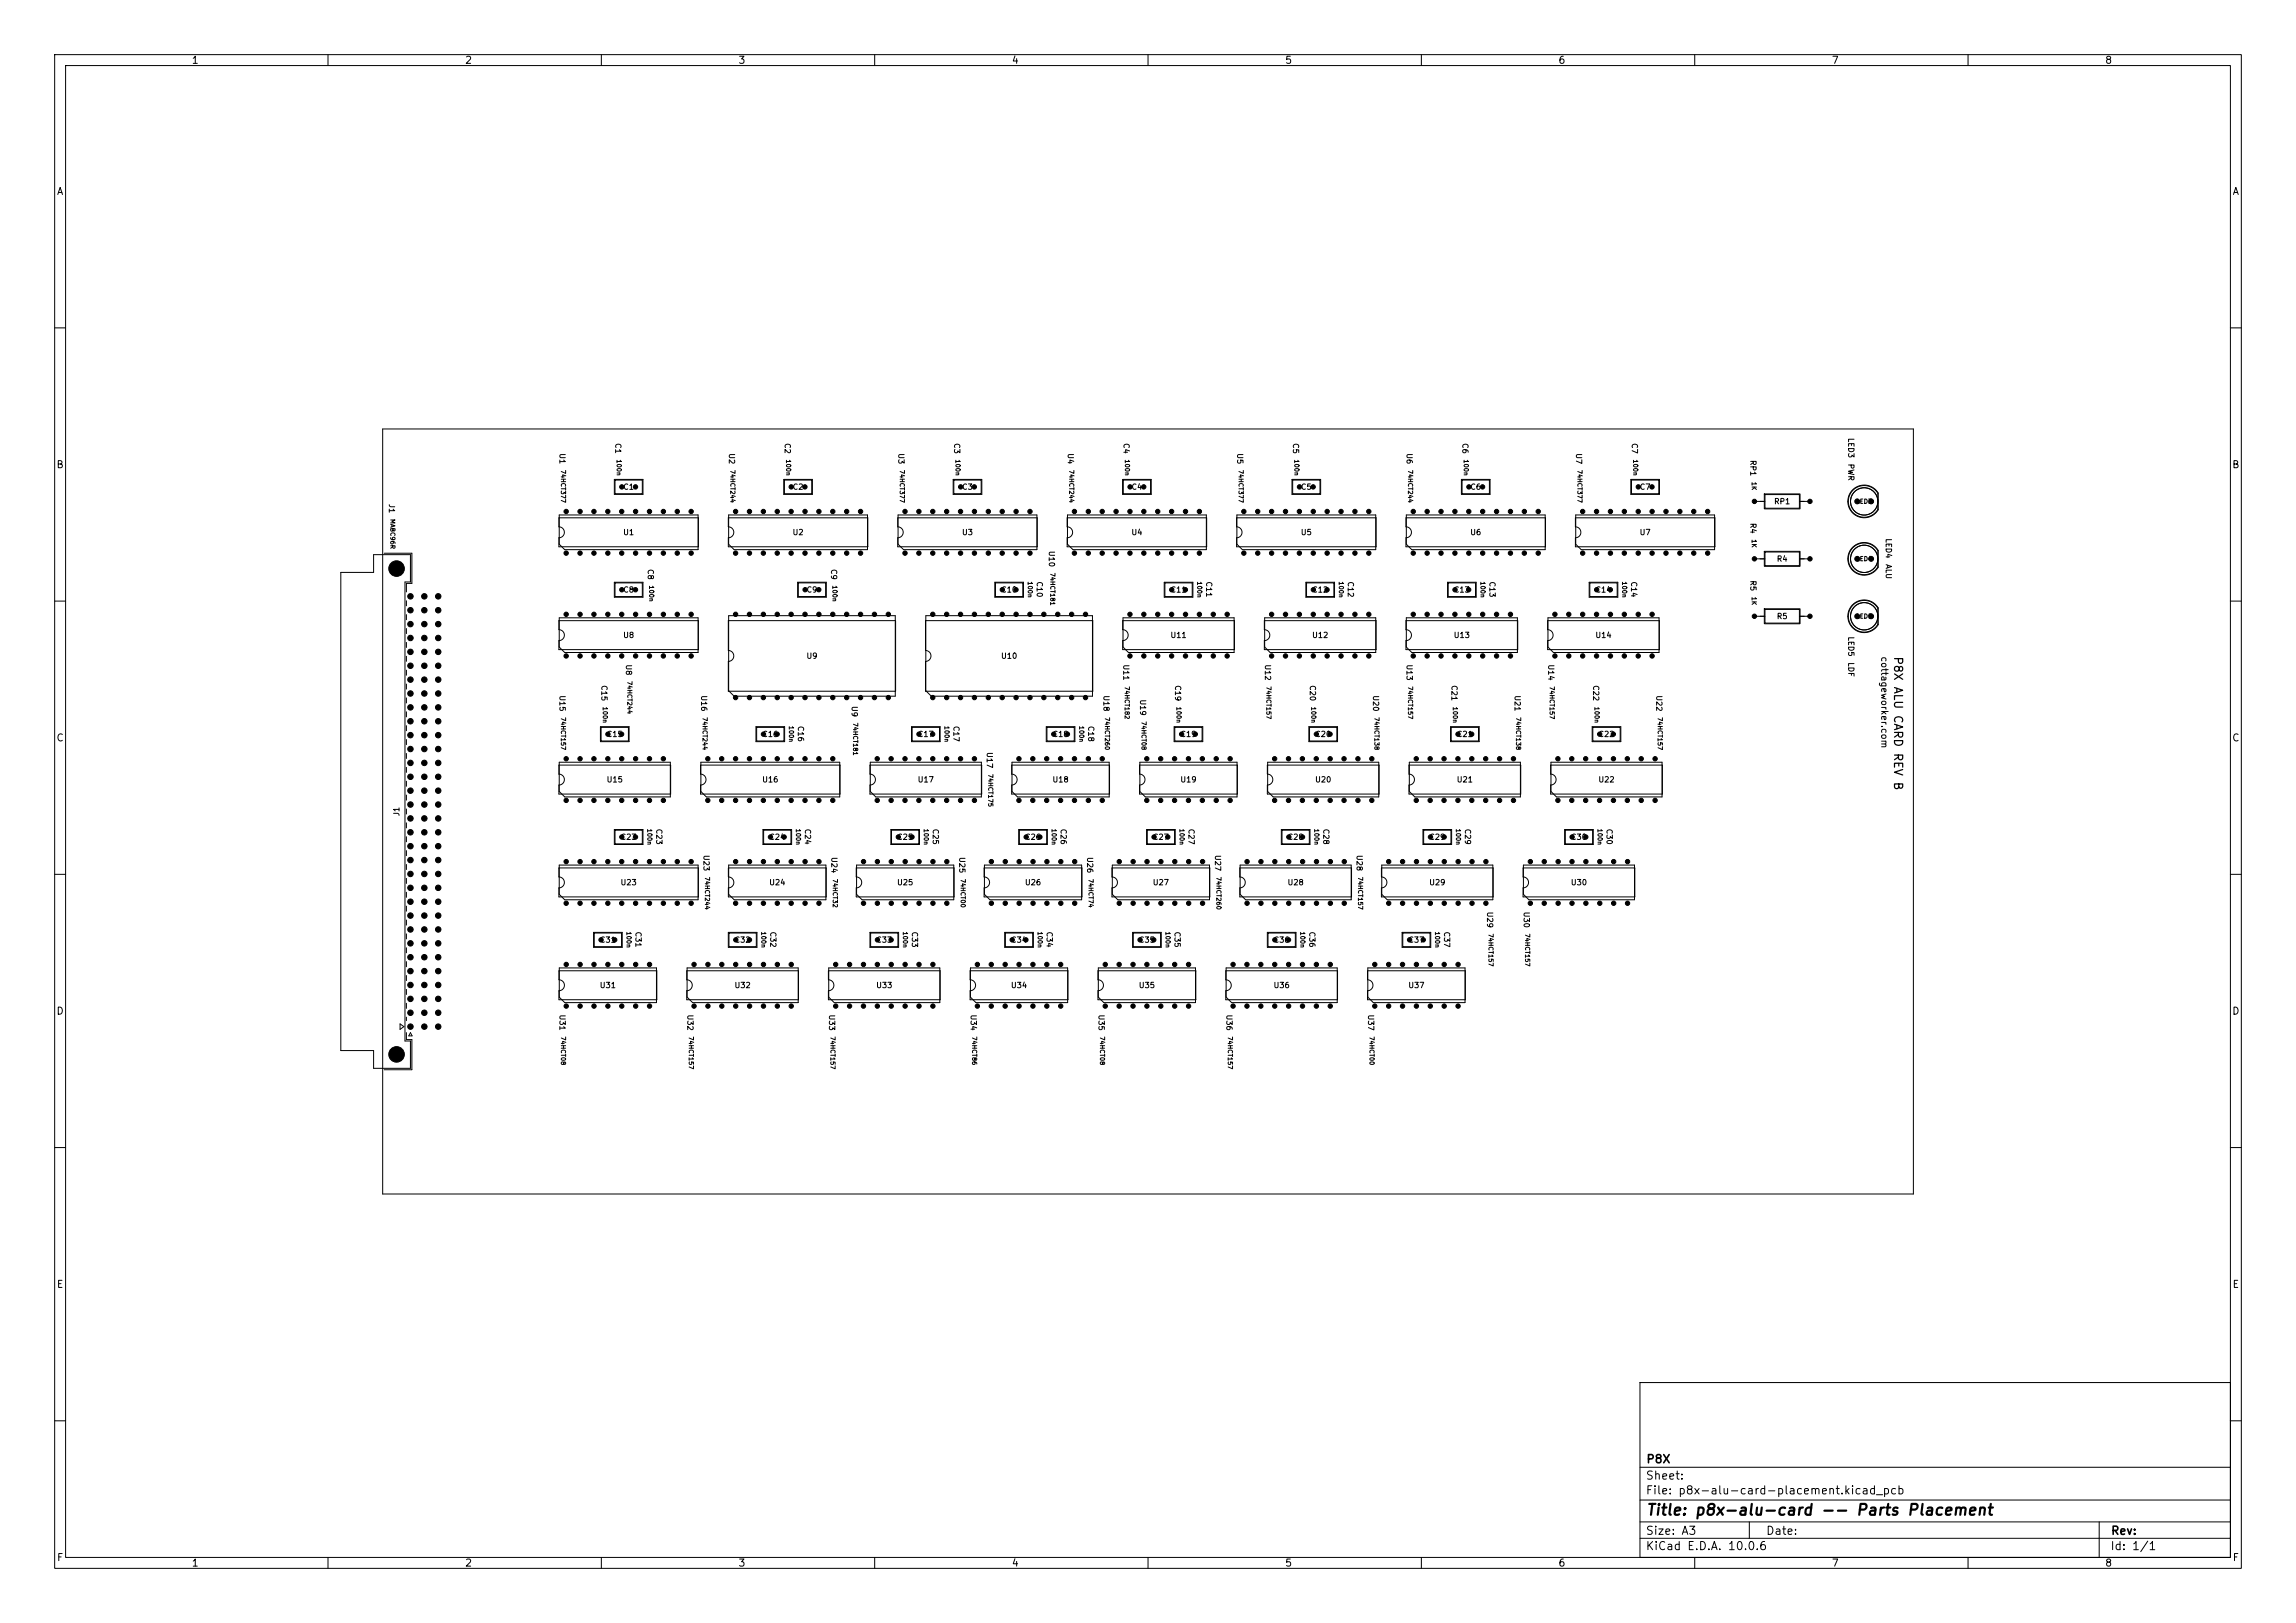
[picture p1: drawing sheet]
<svg xmlns="http://www.w3.org/2000/svg" width="420mm" height="297mm" viewBox="0 0 420 297" stroke-linecap="round" stroke-linejoin="round" font-family="sans-serif">
<defs><g id="words">
<text font-size="2" x="301" y="277.8">Title: p8x-alu-card -- Parts Placement</text>
<g font-size="1.5">
<text x="346.1" y="120" transform="rotate(90 346.1 120)">P8X ALU CARD REV B</text>
<text x="301" y="268.1">P8X</text>
<text x="300.9" y="273.8">File: p8x-alu-card-placement.kicad_pcb</text>
<text x="300.9" y="271.1">Sheet:</text>
<text x="300.9" y="281.2">Size: A3</text>
<text x="322.9" y="281.2">Date:</text>
<text x="386" y="281.2">Rev:</text>
<text x="300.9" y="284">KiCad E.D.A. 10.0.6</text>
<text x="385.9" y="284">Id: 1/1</text>
</g>
<g font-size="1.3">
<text x="35" y="12">1</text>
<text x="85" y="12">2</text>
<text x="135" y="12">3</text>
<text x="185" y="12">4</text>
<text x="235" y="12">5</text>
<text x="285" y="12">6</text>
<text x="335" y="12">7</text>
<text x="385" y="12">8</text>
<text x="10.3" y="36">A</text>
<text x="408.3" y="36">A</text>
<text x="10.2" y="86">B</text>
<text x="408.2" y="86">B</text>
<text x="10.2" y="136">C</text>
<text x="408.2" y="136">C</text>
<text x="10.2" y="186">D</text>
<text x="408.2" y="186">D</text>
<text x="10.3" y="236">E</text>
<text x="408.3" y="236">E</text>
<text x="10.3" y="286">F</text>
<text x="35" y="287">1</text>
<text x="85" y="287">2</text>
<text x="135" y="287">3</text>
<text x="185" y="287">4</text>
<text x="235" y="287">5</text>
<text x="285" y="287">6</text>
<text x="335" y="287">7</text>
<text x="385" y="287">8</text>
<text x="408.3" y="286">F</text>
</g>
<text font-size="1.2" x="343.8" y="120" transform="rotate(90 343.8 120)">cottageworker.com</text>
<g font-size="1">
<text x="102.1" y="82.8" transform="rotate(90 102.1 82.8)">U1</text>
<text x="112.3" y="81" transform="rotate(90 112.3 81)">C1</text>
<text x="133.1" y="82.8" transform="rotate(90 133.1 82.8)">U2</text>
<text x="143.3" y="81" transform="rotate(90 143.3 81)">C2</text>
<text x="164.1" y="82.8" transform="rotate(90 164.1 82.8)">U3</text>
<text x="174.3" y="81" transform="rotate(90 174.3 81)">C3</text>
<text x="195.1" y="82.8" transform="rotate(90 195.1 82.8)">U4</text>
<text x="205.3" y="81" transform="rotate(90 205.3 81)">C4</text>
<text x="226.1" y="82.8" transform="rotate(90 226.1 82.8)">U5</text>
<text x="236.3" y="81" transform="rotate(90 236.3 81)">C5</text>
<text x="257.1" y="82.8" transform="rotate(90 257.1 82.8)">U6</text>
<text x="267.3" y="81" transform="rotate(90 267.3 81)">C6</text>
<text x="288" y="82.8" transform="rotate(90 288 82.8)">U7</text>
<text x="298.2" y="81" transform="rotate(90 298.2 81)">C7</text>
<text x="337.8" y="80" transform="rotate(90 337.8 80)">LED3</text>
<text x="113.9" y="89.9">C1</text>
<text x="144.9" y="89.9">C2</text>
<text x="175.9" y="89.9">C3</text>
<text x="206.9" y="89.9">C4</text>
<text x="237.9" y="89.9">C5</text>
<text x="268.9" y="89.9">C6</text>
<text x="299.9" y="89.9">C7</text>
<text x="319.9" y="84.1" transform="rotate(90 319.9 84.1)">RP1</text>
<text x="337.8" y="84.8" transform="rotate(90 337.8 84.8)">PWR</text>
<text x="70.9" y="92.1" transform="rotate(90 70.9 92.1)">J1</text>
<text x="319.9" y="95.6" transform="rotate(90 319.9 95.6)">R4</text>
<text x="324.4" y="92.5">RP1</text>
<text x="113.9" y="98.2">U1</text>
<text x="144.9" y="98.2">U2</text>
<text x="175.9" y="98.2">U3</text>
<text x="191.6" y="100.7" transform="rotate(90 191.6 100.7)">U10</text>
<text x="206.9" y="98.2">U4</text>
<text x="237.9" y="98.2">U5</text>
<text x="268.8" y="98.2">U6</text>
<text x="299.8" y="98.2">U7</text>
<text x="344.7" y="98.4" transform="rotate(90 344.7 98.4)">LED4</text>
<text x="118.2" y="104" transform="rotate(90 118.2 104)">C8</text>
<text x="151.8" y="104" transform="rotate(90 151.8 104)">C9</text>
<text x="189.4" y="106.3" transform="rotate(90 189.4 106.3)">C10</text>
<text x="220.4" y="106.3" transform="rotate(90 220.4 106.3)">C11</text>
<text x="246.3" y="106.3" transform="rotate(90 246.3 106.3)">C12</text>
<text x="272.2" y="106.3" transform="rotate(90 272.2 106.3)">C13</text>
<text x="298.1" y="106.3" transform="rotate(90 298.1 106.3)">C14</text>
<text x="319.9" y="106.1" transform="rotate(90 319.9 106.1)">R5</text>
<text x="324.9" y="103">R4</text>
<text x="344.7" y="103.1" transform="rotate(90 344.7 103.1)">ALU</text>
<text x="113.9" y="108.7">C8</text>
<text x="147.4" y="108.7">C9</text>
<text x="183" y="108.7">C10</text>
<text x="214" y="108.7">C11</text>
<text x="239.9" y="108.7">C12</text>
<text x="265.9" y="108.7">C13</text>
<text x="291.8" y="108.7">C14</text>
<text x="324.9" y="113.5">R5</text>
<text x="113.9" y="117">U8</text>
<text x="214" y="117">U11</text>
<text x="239.9" y="117">U12</text>
<text x="265.8" y="117">U13</text>
<text x="291.7" y="117">U14</text>
<text x="337.8" y="116.4" transform="rotate(90 337.8 116.4)">LED5</text>
<text x="109.8" y="125.3" transform="rotate(90 109.8 125.3)">C15</text>
<text x="114.3" y="121.5" transform="rotate(90 114.3 121.5)">U8</text>
<text x="147.4" y="120.8">U9</text>
<text x="183" y="120.8">U10</text>
<text x="205.2" y="121.5" transform="rotate(90 205.2 121.5)">U11</text>
<text x="214.7" y="125.3" transform="rotate(90 214.7 125.3)">C19</text>
<text x="231.1" y="121.5" transform="rotate(90 231.1 121.5)">U12</text>
<text x="239.4" y="125.3" transform="rotate(90 239.4 125.3)">C20</text>
<text x="257.1" y="121.5" transform="rotate(90 257.1 121.5)">U13</text>
<text x="265.3" y="125.3" transform="rotate(90 265.3 125.3)">C21</text>
<text x="283" y="121.5" transform="rotate(90 283 121.5)">U14</text>
<text x="291.2" y="125.3" transform="rotate(90 291.2 125.3)">C22</text>
<text x="337.8" y="121.1" transform="rotate(90 337.8 121.1)">LDF</text>
<text x="102.1" y="127.1" transform="rotate(90 102.1 127.1)">U15</text>
<text x="128" y="127.1" transform="rotate(90 128 127.1)">U16</text>
<text x="155.6" y="129.1" transform="rotate(90 155.6 129.1)">U9</text>
<text x="201.6" y="127.1" transform="rotate(90 201.6 127.1)">U18</text>
<text x="208.3" y="127.9" transform="rotate(90 208.3 127.9)">U19</text>
<text x="250.9" y="127.1" transform="rotate(90 250.9 127.1)">U20</text>
<text x="276.8" y="127.1" transform="rotate(90 276.8 127.1)">U21</text>
<text x="302.7" y="127.1" transform="rotate(90 302.7 127.1)">U22</text>
<text x="110.9" y="135.1">C15</text>
<text x="139.4" y="135.1">C16</text>
<text x="145.7" y="132.7" transform="rotate(90 145.7 132.7)">C16</text>
<text x="167.8" y="135.1">C17</text>
<text x="174.2" y="132.7" transform="rotate(90 174.2 132.7)">C17</text>
<text x="180.3" y="137.5" transform="rotate(90 180.3 137.5)">U17</text>
<text x="192.5" y="135.1">C18</text>
<text x="198.8" y="132.7" transform="rotate(90 198.8 132.7)">C18</text>
<text x="215.8" y="135.1">C19</text>
<text x="240.5" y="135.1">C20</text>
<text x="266.4" y="135.1">C21</text>
<text x="292.3" y="135.1">C22</text>
<text x="110.9" y="143.4">U15</text>
<text x="139.3" y="143.4">U16</text>
<text x="167.8" y="143.4">U17</text>
<text x="192.4" y="143.4">U18</text>
<text x="215.8" y="143.4">U19</text>
<text x="240.5" y="143.4">U20</text>
<text x="266.4" y="143.4">U21</text>
<text x="292.3" y="143.4">U22</text>
<text x="73.3" y="149.5" transform="rotate(-90 73.3 149.5)">J1</text>
<text x="113.4" y="153.9">C23</text>
<text x="119.8" y="151.6" transform="rotate(90 119.8 151.6)">C23</text>
<text x="140.6" y="153.9">C24</text>
<text x="147" y="151.6" transform="rotate(90 147 151.6)">C24</text>
<text x="164" y="153.9">C25</text>
<text x="170.4" y="151.6" transform="rotate(90 170.4 151.6)">C25</text>
<text x="187.4" y="153.9">C26</text>
<text x="193.8" y="151.6" transform="rotate(90 193.8 151.6)">C26</text>
<text x="210.8" y="153.9">C27</text>
<text x="217.2" y="151.6" transform="rotate(90 217.2 151.6)">C27</text>
<text x="235.5" y="153.9">C28</text>
<text x="241.8" y="151.6" transform="rotate(90 241.8 151.6)">C28</text>
<text x="261.4" y="153.9">C29</text>
<text x="267.7" y="151.6" transform="rotate(90 267.7 151.6)">C29</text>
<text x="287.3" y="153.9">C30</text>
<text x="293.6" y="151.6" transform="rotate(90 293.6 151.6)">C30</text>
<text x="128.4" y="156.4" transform="rotate(90 128.4 156.4)">U23</text>
<text x="151.8" y="156.7" transform="rotate(90 151.8 156.7)">U24</text>
<text x="175.2" y="156.7" transform="rotate(90 175.2 156.7)">U25</text>
<text x="198.6" y="156.7" transform="rotate(90 198.6 156.7)">U26</text>
<text x="222" y="156.4" transform="rotate(90 222 156.4)">U27</text>
<text x="247.9" y="156.4" transform="rotate(90 247.9 156.4)">U28</text>
<text x="113.4" y="162.2">U23</text>
<text x="140.6" y="162.2">U24</text>
<text x="164" y="162.2">U25</text>
<text x="187.4" y="162.2">U26</text>
<text x="210.8" y="162.2">U27</text>
<text x="235.4" y="162.2">U28</text>
<text x="261.3" y="162.2">U29</text>
<text x="271.8" y="166.7" transform="rotate(90 271.8 166.7)">U29</text>
<text x="278.5" y="166.7" transform="rotate(90 278.5 166.7)">U30</text>
<text x="287.2" y="162.2">U30</text>
<text x="109.6" y="172.7">C31</text>
<text x="116" y="170.4" transform="rotate(90 116 170.4)">C31</text>
<text x="134.3" y="172.7">C32</text>
<text x="140.7" y="170.4" transform="rotate(90 140.7 170.4)">C32</text>
<text x="160.2" y="172.7">C33</text>
<text x="166.6" y="170.4" transform="rotate(90 166.6 170.4)">C33</text>
<text x="184.9" y="172.7">C34</text>
<text x="191.2" y="170.4" transform="rotate(90 191.2 170.4)">C34</text>
<text x="208.2" y="172.7">C35</text>
<text x="214.6" y="170.4" transform="rotate(90 214.6 170.4)">C35</text>
<text x="232.9" y="172.7">C36</text>
<text x="239.3" y="170.4" transform="rotate(90 239.3 170.4)">C36</text>
<text x="257.5" y="172.7">C37</text>
<text x="263.9" y="170.4" transform="rotate(90 263.9 170.4)">C37</text>
<text x="102.1" y="185.6" transform="rotate(90 102.1 185.6)">U31</text>
<text x="109.6" y="181.1">U31</text>
<text x="125.5" y="185.6" transform="rotate(90 125.5 185.6)">U32</text>
<text x="134.3" y="181.1">U32</text>
<text x="151.4" y="185.6" transform="rotate(90 151.4 185.6)">U33</text>
<text x="160.2" y="181.1">U33</text>
<text x="177.3" y="185.6" transform="rotate(90 177.3 185.6)">U34</text>
<text x="184.8" y="181.1">U34</text>
<text x="200.7" y="185.6" transform="rotate(90 200.7 185.6)">U35</text>
<text x="208.2" y="181.1">U35</text>
<text x="224.1" y="185.6" transform="rotate(90 224.1 185.6)">U36</text>
<text x="232.9" y="181.1">U36</text>
<text x="250" y="185.6" transform="rotate(90 250 185.6)">U37</text>
<text x="257.5" y="181.1">U37</text>
</g>
<g font-size=".8">
<text x="112.6" y="84" transform="rotate(90 112.6 84)">100n</text>
<text x="143.6" y="84" transform="rotate(90 143.6 84)">100n</text>
<text x="174.6" y="84" transform="rotate(90 174.6 84)">100n</text>
<text x="205.6" y="84" transform="rotate(90 205.6 84)">100n</text>
<text x="236.6" y="84" transform="rotate(90 236.6 84)">100n</text>
<text x="267.6" y="84" transform="rotate(90 267.6 84)">100n</text>
<text x="298.6" y="84" transform="rotate(90 298.6 84)">100n</text>
<text x="102.4" y="85.9" transform="rotate(90 102.4 85.9)">74HCT377</text>
<text x="133.4" y="85.9" transform="rotate(90 133.4 85.9)">74HCT244</text>
<text x="164.4" y="85.9" transform="rotate(90 164.4 85.9)">74HCT377</text>
<text x="195.4" y="85.9" transform="rotate(90 195.4 85.9)">74HCT244</text>
<text x="226.4" y="85.9" transform="rotate(90 226.4 85.9)">74HCT377</text>
<text x="257.4" y="85.9" transform="rotate(90 257.4 85.9)">74HCT244</text>
<text x="288.4" y="85.9" transform="rotate(90 288.4 85.9)">74HCT377</text>
<text x="320.3" y="88.1" transform="rotate(90 320.3 88.1)">1K</text>
<text x="71.2" y="94.9" transform="rotate(90 71.2 94.9)">MABC96R</text>
<text x="339.5" y="92.4">LED3</text>
<text x="320.3" y="98.6" transform="rotate(90 320.3 98.6)">1K</text>
<text x="118.6" y="107" transform="rotate(90 118.6 107)">100n</text>
<text x="152.1" y="107" transform="rotate(90 152.1 107)">100n</text>
<text x="187.8" y="106.3" transform="rotate(90 187.8 106.3)">100n</text>
<text x="191.9" y="104.7" transform="rotate(90 191.9 104.7)">74HCT181</text>
<text x="218.8" y="106.3" transform="rotate(90 218.8 106.3)">100n</text>
<text x="244.7" y="106.3" transform="rotate(90 244.7 106.3)">100n</text>
<text x="270.6" y="106.3" transform="rotate(90 270.6 106.3)">100n</text>
<text x="296.5" y="106.3" transform="rotate(90 296.5 106.3)">100n</text>
<text x="339.5" y="102.9">LED4</text>
<text x="320.3" y="109.1" transform="rotate(90 320.3 109.1)">1K</text>
<text x="339.5" y="113.4">LED5</text>
<text x="114.6" y="124.5" transform="rotate(90 114.6 124.5)">74HCT244</text>
<text x="205.6" y="125.5" transform="rotate(90 205.6 125.5)">74HCT182</text>
<text x="231.5" y="125.5" transform="rotate(90 231.5 125.5)">74HCT157</text>
<text x="257.4" y="125.5" transform="rotate(90 257.4 125.5)">74HCT157</text>
<text x="283.3" y="125.5" transform="rotate(90 283.3 125.5)">74HCT157</text>
<text x="102.4" y="131.1" transform="rotate(90 102.4 131.1)">74HCT157</text>
<text x="110.1" y="129.2" transform="rotate(90 110.1 129.2)">100n</text>
<text x="128.3" y="131.1" transform="rotate(90 128.3 131.1)">74HCT244</text>
<text x="201.9" y="131.1" transform="rotate(90 201.9 131.1)">74HCT260</text>
<text x="208.6" y="131.9" transform="rotate(90 208.6 131.9)">74HCT08</text>
<text x="215" y="129.2" transform="rotate(90 215 129.2)">100n</text>
<text x="239.7" y="129.2" transform="rotate(90 239.7 129.2)">100n</text>
<text x="251.2" y="131.1" transform="rotate(90 251.2 131.1)">74HCT138</text>
<text x="265.6" y="129.2" transform="rotate(90 265.6 129.2)">100n</text>
<text x="277.1" y="131.1" transform="rotate(90 277.1 131.1)">74HCT138</text>
<text x="291.5" y="129.2" transform="rotate(90 291.5 129.2)">100n</text>
<text x="303" y="131.1" transform="rotate(90 303 131.1)">74HCT157</text>
<text x="144.1" y="132.7" transform="rotate(90 144.1 132.7)">100n</text>
<text x="155.9" y="132.1" transform="rotate(90 155.9 132.1)">74HCT181</text>
<text x="172.6" y="132.7" transform="rotate(90 172.6 132.7)">100n</text>
<text x="197.2" y="132.7" transform="rotate(90 197.2 132.7)">100n</text>
<text x="180.6" y="141.5" transform="rotate(90 180.6 141.5)">74HCT175</text>
<text x="118.2" y="151.6" transform="rotate(90 118.2 151.6)">100n</text>
<text x="145.4" y="151.6" transform="rotate(90 145.4 151.6)">100n</text>
<text x="168.8" y="151.6" transform="rotate(90 168.8 151.6)">100n</text>
<text x="192.2" y="151.6" transform="rotate(90 192.2 151.6)">100n</text>
<text x="215.6" y="151.6" transform="rotate(90 215.6 151.6)">100n</text>
<text x="240.2" y="151.6" transform="rotate(90 240.2 151.6)">100n</text>
<text x="266.1" y="151.6" transform="rotate(90 266.1 151.6)">100n</text>
<text x="292.1" y="151.6" transform="rotate(90 292.1 151.6)">100n</text>
<text x="128.8" y="160.4" transform="rotate(90 128.8 160.4)">74HCT244</text>
<text x="152.2" y="160.7" transform="rotate(90 152.2 160.7)">74HCT32</text>
<text x="175.5" y="160.7" transform="rotate(90 175.5 160.7)">74HCT00</text>
<text x="198.9" y="160.7" transform="rotate(90 198.9 160.7)">74HCT74</text>
<text x="222.3" y="160.4" transform="rotate(90 222.3 160.4)">74HCT260</text>
<text x="248.2" y="160.4" transform="rotate(90 248.2 160.4)">74HCT157</text>
<text x="114.4" y="170.4" transform="rotate(90 114.4 170.4)">100n</text>
<text x="139.1" y="170.4" transform="rotate(90 139.1 170.4)">100n</text>
<text x="165" y="170.4" transform="rotate(90 165 170.4)">100n</text>
<text x="189.6" y="170.4" transform="rotate(90 189.6 170.4)">100n</text>
<text x="213" y="170.4" transform="rotate(90 213 170.4)">100n</text>
<text x="237.7" y="170.4" transform="rotate(90 237.7 170.4)">100n</text>
<text x="262.3" y="170.4" transform="rotate(90 262.3 170.4)">100n</text>
<text x="272.1" y="170.7" transform="rotate(90 272.1 170.7)">74HCT157</text>
<text x="278.8" y="170.7" transform="rotate(90 278.8 170.7)">74HCT157</text>
<text x="102.4" y="189.6" transform="rotate(90 102.4 189.6)">74HCT08</text>
<text x="125.8" y="189.6" transform="rotate(90 125.8 189.6)">74HCT157</text>
<text x="151.7" y="189.6" transform="rotate(90 151.7 189.6)">74HCT157</text>
<text x="177.6" y="189.6" transform="rotate(90 177.6 189.6)">74HCT86</text>
<text x="201" y="189.6" transform="rotate(90 201 189.6)">74HCT08</text>
<text x="224.4" y="189.6" transform="rotate(90 224.4 189.6)">74HCT157</text>
<text x="250.3" y="189.6" transform="rotate(90 250.3 189.6)">74HCT00</text>
</g>
</g></defs>
<g fill="none" stroke="#000" stroke-width=".18">
<path d="M10 10h400v277h-400zM12 12h396v273h-396zM60 10v2M110 10v2M160 10v2M210 10v2M260 10v2M310 10v2M360 10v2M10 60h2M70 78.5h280v140h-280zM408 60h2"/>
<path d="M102.2 94.8h25.6v5.3h-25.6v-1.7a1 1 0 0 0 1-1 1 1 0 0 0-1-1zM102.3 94.2h25.4v6.4h-24.4l-1-1zM112.4 87.7h5.2v2.8h-5.2zM112.5 87.8h5v2.6h-5zM133.2 94.8h25.5v5.3h-25.5v-1.7a1 1 0 0 0 1-1 1 1 0 0 0-1-1zM133.3 94.2h25.4v6.4h-24.4l-1-1zM143.4 87.7h5.2v2.8h-5.2zM143.5 87.8h5v2.6h-5zM164.2 94.8h25.5v5.3h-25.5v-1.7a1 1 0 0 0 1-1 1 1 0 0 0-1-1zM164.3 94.2h25.4v6.4h-24.4l-1-1zM174.4 87.7h5.2v2.8h-5.2zM174.5 87.8h5v2.6h-5z"/>
<path d="M195.2 94.8h25.5v5.3h-25.5v-1.7a1 1 0 0 0 1-1 1 1 0 0 0-1-1zM195.3 94.2h25.4v6.4h-24.4l-1-1zM205.3 87.7h5.3v2.8h-5.3zM205.5 87.8h5v2.6h-5zM226.2 94.8h25.5v5.3h-25.5v-1.7a1 1 0 0 0 1-1 1 1 0 0 0-1-1zM226.3 94.2h25.4v6.4h-24.4l-1-1zM236.3 87.7h5.3v2.8h-5.3zM236.5 87.8h5v2.6h-5zM257.2 94.8h25.5v5.3h-25.5v-1.7a1 1 0 0 0 1-1 1 1 0 0 0-1-1zM257.2 94.2h25.4v6.4h-24.4l-1-1zM267.3 87.7h5.3v2.8h-5.3zM267.4 87.8h5v2.6h-5z"/>
<path d="M288.2 94.8h25.5v5.3h-25.5v-1.7a1 1 0 0 0 1-1 1 1 0 0 0-1-1zM288.2 94.2h25.4v6.4h-24.4l-1-1zM298.3 87.7h5.3v2.8h-5.3zM298.4 87.8h5v2.6h-5zM320.9 91.8h1.9M322.7 90.4h6.6v2.7h-6.6zM322.8 90.5h6.4v2.5h-6.4zM329.2 91.8h1.9M338.8 89.7a2.99 2.99 0 0 1 4.8 .5v3.1a2.99 2.99 0 0 1-4.4 .8 2.99 2.99 0 0 1-.4-4.4zM338.9 89.7a2.9 2.9 0 0 1 4.6 .6v2.9a2.9 2.9 0 0 1-4.3 .9 2.9 2.9 0 0 1-.3-4.4zM10 110h2M62.3 104.7h6v-3.2h6.8v5h-1v84h1v5h-6.8v-3.2h-6z"/>
<path d="M70.3 101.2h5v5.6h-1v1.5M74.3 109.9v1M74.3 112.5v.9M74.3 115v.9M74.3 117.6v.9M102.2 113.6h25.6v5.3h-25.6v-1.7a1 1 0 0 0 1-1 1 1 0 0 0-1-1zM102.3 113.1h25.4v6.3h-24.4l-1-1zM112.4 106.6h5.2v2.7h-5.2zM112.5 106.7h5v2.5h-5zM133.2 113.6h30.6v12.9h-30.6v-5.5a1 1 0 0 0 1-1 1 1 0 0 0-1-1zM133.3 112.7h30.5v14.7h-29.5l-1-1zM145.9 106.5h5.2v2.8h-5.2z"/>
<path d="M146 106.7h5v2.5h-5zM169.3 113.6h30.6v12.9h-30.6v-5.5a1 1 0 0 0 1-1 1 1 0 0 0-1-1zM169.4 112.7h30.4v14.7h-29.4l-1-1zM182 106.5h5.2v2.8h-5.2zM182.1 106.7h5v2.5h-5zM205.4 113.6h20.4v5.3h-20.4v-1.7a1 1 0 0 0 1-1 1 1 0 0 0-1-1zM205.4 113.1h20.3v6.3h-19.3l-1-1zM213 106.6h5.2v2.7h-5.2zM213.1 106.7h5v2.5h-5zM231.3 113.6h20.4v5.3h-20.4v-1.7a1 1 0 0 0 1-1 1 1 0 0 0-1-1zM231.3 113.1h20.4v6.3h-19.4l-1-1zM238.9 106.6h5.2v2.7h-5.2z"/>
<path d="M239 106.7h5v2.5h-5zM257.2 113.6h20.4v5.3h-20.4v-1.7a1 1 0 0 0 1-1 1 1 0 0 0-1-1zM257.2 113.1h20.4v6.3h-19.4l-1-1zM264.8 106.6h5.2v2.7h-5.2zM264.9 106.7h5v2.5h-5zM283.1 113.6h20.4v5.3h-20.4v-1.7a1 1 0 0 0 1-1 1 1 0 0 0-1-1zM283.2 113.1h20.3v6.3h-19.3l-1-1zM290.7 106.6h5.2v2.7h-5.2zM290.8 106.7h5v2.5h-5zM320.9 112.8h1.9M320.9 102.3h1.9M322.7 111.4h6.6v2.7h-6.6z"/>
<path d="M322.7 100.9h6.6v2.7h-6.6zM322.8 111.5h6.4v2.5h-6.4zM322.8 101h6.4v2.5h-6.4zM329.2 112.8h1.9M329.2 102.3h1.9M338.8 100.2a2.99 2.99 0 0 1 4.8 .5v3.1a2.99 2.99 0 0 1-4.4 .8 2.99 2.99 0 0 1-.4-4.4zM338.8 110.7a2.99 2.99 0 0 1 4.8 .5v3.1a2.99 2.99 0 0 1-4.4 .8 2.99 2.99 0 0 1-.4-4.4zM338.9 100.2a2.9 2.9 0 0 1 4.6 .6v2.9a2.9 2.9 0 0 1-4.3 .9 2.9 2.9 0 0 1-.3-4.4zM338.9 110.7a2.9 2.9 0 0 1 4.6 .6v2.9a2.9 2.9 0 0 1-4.3 .9 2.9 2.9 0 0 1-.3-4.4zM408 110h2M74.3 120.1v.9M74.3 122.6v1"/>
<path d="M74.3 125.2v.9M74.3 127.7v.9M74.3 130.3v.9M74.3 132.8v.9M74.3 135.3v1M74.3 137.9v.9M102.3 139.5h20.3v6.3h-19.3l-1-1zM109.8 133h5.3v2.7h-5.3zM110 133.1h5v2.5h-5zM128.2 139.5h25.4v6.3h-24.4l-1-1zM138.3 133h5.2v2.7h-5.2zM138.4 133.1h5v2.5h-5z"/>
<path d="M159.2 139.5h20.3v6.3h-19.3l-1-1zM166.7 133h5.3v2.7h-5.3zM166.9 133.1h5v2.5h-5zM185.1 139.5h17.8v6.3h-16.8l-1-1zM191.4 133h5.2v2.7h-5.2zM191.5 133.1h5v2.5h-5zM208.5 139.5h17.8v6.3h-16.8l-1-1zM214.8 133h5.2v2.7h-5.2zM214.9 133.1h5v2.5h-5zM231.9 139.5h20.3v6.3h-19.3l-1-1zM239.4 133h5.3v2.7h-5.3zM239.5 133.1h5v2.5h-5z"/>
<path d="M257.8 139.5h20.3v6.3h-19.3l-1-1zM265.3 133h5.3v2.7h-5.3zM265.5 133.1h5v2.5h-5zM283.7 139.5h20.3v6.3h-19.3l-1-1zM291.2 133h5.3v2.7h-5.3zM291.4 133.1h5v2.5h-5zM10 160h2M74.3 140.4v.9M74.3 143v.9M74.3 145.5v.9M74.3 148v1M74.3 150.6v.9"/>
<path d="M74.3 153.1v.9M74.3 155.7v.9M74.3 158.2v.9M102.2 158.8h25.6v5.3h-25.6v-1.6a1 1 0 0 0 1-1 1 1 0 0 0-1-1zM102.2 140h20.5v5.3h-20.5v-1.6a1 1 0 0 0 1-1 1 1 0 0 0-1-1zM102.3 158.3h25.4v6.4h-24.4l-1-1zM112.4 151.8h5.2v2.7h-5.2zM112.5 151.9h5v2.5h-5zM128.1 140h25.6v5.3h-25.6v-1.6a1 1 0 0 0 1-1 1 1 0 0 0-1-1zM133.2 158.8h17.9v5.3h-17.9v-1.6a1 1 0 0 0 1-1 1 1 0 0 0-1-1zM133.3 158.3h17.8v6.4h-16.8l-1-1zM139.6 151.8h5.2v2.7h-5.2z"/>
<path d="M139.7 151.9h5v2.5h-5zM156.6 158.8h17.9v5.3h-17.9v-1.6a1 1 0 0 0 1-1 1 1 0 0 0-1-1zM156.7 158.3h17.8v6.4h-16.8l-1-1zM159.1 140h20.5v5.3h-20.5v-1.6a1 1 0 0 0 1-1 1 1 0 0 0-1-1zM163 151.8h5.2v2.7h-5.2zM163.1 151.9h5v2.5h-5zM180 158.8h17.9v5.3h-17.9v-1.6a1 1 0 0 0 1-1 1 1 0 0 0-1-1zM180.1 158.3h17.8v6.4h-16.8l-1-1zM185.1 140h17.9v5.3h-17.9v-1.6a1 1 0 0 0 1-1 1 1 0 0 0-1-1zM186.3 151.8h5.3v2.7h-5.3zM186.5 151.9h5v2.5h-5zM203.4 158.8h17.9v5.3h-17.9v-1.6a1 1 0 0 0 1-1 1 1 0 0 0-1-1z"/>
<path d="M203.5 158.3h17.7v6.4h-16.7l-1-1zM208.4 140h17.9v5.3h-17.9v-1.6a1 1 0 0 0 1-1 1 1 0 0 0-1-1zM209.7 151.8h5.3v2.7h-5.3zM209.9 151.9h5v2.5h-5zM226.8 158.8h20.4v5.3h-20.4v-1.6a1 1 0 0 0 1-1 1 1 0 0 0-1-1zM226.8 158.3h20.4v6.4h-19.4l-1-1zM231.8 140h20.5v5.3h-20.5v-1.6a1 1 0 0 0 1-1 1 1 0 0 0-1-1zM234.4 151.8h5.2v2.7h-5.2zM234.5 151.9h5v2.5h-5zM252.7 158.8h20.4v5.3h-20.4v-1.6a1 1 0 0 0 1-1 1 1 0 0 0-1-1zM252.8 158.3h20.3v6.4h-19.3l-1-1zM257.7 140h20.5v5.3h-20.5v-1.6a1 1 0 0 0 1-1 1 1 0 0 0-1-1z"/>
<path d="M260.3 151.8h5.2v2.7h-5.2zM260.4 151.9h5v2.5h-5zM278.6 158.8h20.4v5.3h-20.4v-1.6a1 1 0 0 0 1-1 1 1 0 0 0-1-1zM278.7 158.3h20.3v6.4h-19.3l-1-1zM283.6 140h20.5v5.3h-20.5v-1.6a1 1 0 0 0 1-1 1 1 0 0 0-1-1zM286.2 151.8h5.2v2.7h-5.2zM286.3 151.9h5v2.5h-5zM408 160h2M74.3 160.7v1M74.3 163.3v.9M74.3 165.8v.9M74.3 168.4v.9"/>
<path d="M74.3 170.9v.9M74.3 173.4v1M74.3 176v.9M74.3 178.5v.9M102.2 177.7h17.9v5.2h-17.9v-1.6a1 1 0 0 0 1-1 1 1 0 0 0-1-1zM102.3 177.1h17.8v6.4h-16.8l-1-1zM108.6 170.6h5.2v2.8h-5.2zM108.7 170.7h5v2.5h-5zM125.6 177.7h20.5v5.2h-20.5v-1.6a1 1 0 0 0 1-1 1 1 0 0 0-1-1zM125.7 177.1h20.3v6.4h-19.3l-1-1zM133.2 170.6h5.3v2.8h-5.3zM133.3 170.7h5v2.5h-5z"/>
<path d="M151.5 177.7h20.5v5.2h-20.5v-1.6a1 1 0 0 0 1-1 1 1 0 0 0-1-1zM151.6 177.1h20.3v6.4h-19.3l-1-1zM159.1 170.6h5.3v2.8h-5.3zM159.3 170.7h5v2.5h-5zM177.5 177.7h17.9v5.2h-17.9v-1.6a1 1 0 0 0 1-1 1 1 0 0 0-1-1zM177.5 177.1h17.8v6.4h-16.8l-1-1zM183.8 170.6h5.2v2.8h-5.2zM183.9 170.7h5v2.5h-5zM200.8 177.7h17.9v5.2h-17.9v-1.6a1 1 0 0 0 1-1 1 1 0 0 0-1-1zM200.9 177.1h17.8v6.4h-16.8l-1-1zM207.2 170.6h5.2v2.8h-5.2zM207.3 170.7h5v2.5h-5z"/>
<path d="M224.2 177.7h20.5v5.2h-20.5v-1.6a1 1 0 0 0 1-1 1 1 0 0 0-1-1zM224.3 177.1h20.3v6.4h-19.3l-1-1zM231.8 170.6h5.3v2.8h-5.3zM231.9 170.7h5v2.5h-5zM250.1 177.7h17.9v5.2h-17.9v-1.6a1 1 0 0 0 1-1 1 1 0 0 0-1-1zM250.2 177.1h17.8v6.4h-16.8l-1-1zM256.5 170.6h5.2v2.8h-5.2zM256.6 170.7h5v2.5h-5zM73.2 187.4l.7 .5-.7 .5zM74.3 189v1.2h1v5.6h-5M74.3 181.1v.9M74.3 183.6v.9"/>
<path d="M74.3 186.1v.7M75.1 189l.3 .6h-.6zM10 210h2M408 210h2M300 253h108v32h-108zM10 260h2M300 278.5h108M300 274.5h108M300 268.5h108M320 278.5v3M384 278.5v6.5M408 260h2"/>
<path d="M60 285v2M110 285v2M160 285v2M210 285v2M260 285v2M300 281.5h108M310 285v2M360 285v2"/>
<circle cx="341" cy="91.8" r="2.5"/>
<circle cx="341" cy="102.3" r="2.5"/>
<circle cx="341" cy="112.8" r="2.5"/>
</g>
<g fill="#000" stroke="#000" stroke-width=".18">
<circle cx="103.6" cy="93.6" r=".4"/>
<circle cx="106.1" cy="93.6" r=".4"/>
<circle cx="108.6" cy="93.6" r=".4"/>
<circle cx="111.2" cy="93.6" r=".4"/>
<circle cx="113.7" cy="93.6" r=".4"/>
<circle cx="113.7" cy="89.1" r=".4"/>
<circle cx="116.2" cy="89.1" r=".4"/>
<circle cx="116.3" cy="93.6" r=".4"/>
<circle cx="118.8" cy="93.6" r=".4"/>
<circle cx="121.3" cy="93.6" r=".4"/>
<circle cx="123.9" cy="93.6" r=".4"/>
<circle cx="126.4" cy="93.6" r=".4"/>
<circle cx="134.6" cy="93.6" r=".4"/>
<circle cx="137.1" cy="93.6" r=".4"/>
<circle cx="139.6" cy="93.6" r=".4"/>
<circle cx="142.2" cy="93.6" r=".4"/>
<circle cx="144.7" cy="93.6" r=".4"/>
<circle cx="144.7" cy="89.1" r=".4"/>
<circle cx="147.2" cy="89.1" r=".4"/>
<circle cx="147.3" cy="93.6" r=".4"/>
<circle cx="149.8" cy="93.6" r=".4"/>
<circle cx="152.3" cy="93.6" r=".4"/>
<circle cx="154.9" cy="93.6" r=".4"/>
<circle cx="157.4" cy="93.6" r=".4"/>
<circle cx="165.5" cy="93.6" r=".4"/>
<circle cx="168.1" cy="93.6" r=".4"/>
<circle cx="170.6" cy="93.6" r=".4"/>
<circle cx="173.2" cy="93.6" r=".4"/>
<circle cx="175.7" cy="93.6" r=".4"/>
<circle cx="175.7" cy="89.1" r=".4"/>
<circle cx="178.2" cy="89.1" r=".4"/>
<circle cx="178.2" cy="93.6" r=".4"/>
<circle cx="180.8" cy="93.6" r=".4"/>
<circle cx="183.3" cy="93.6" r=".4"/>
<circle cx="185.9" cy="93.6" r=".4"/>
<circle cx="188.4" cy="93.6" r=".4"/>
<circle cx="196.5" cy="93.6" r=".4"/>
<circle cx="199.1" cy="93.6" r=".4"/>
<circle cx="201.6" cy="93.6" r=".4"/>
<circle cx="204.2" cy="93.6" r=".4"/>
<circle cx="206.7" cy="93.6" r=".4"/>
<circle cx="206.7" cy="89.1" r=".4"/>
<circle cx="209.2" cy="89.1" r=".4"/>
<circle cx="209.2" cy="93.6" r=".4"/>
<circle cx="211.8" cy="93.6" r=".4"/>
<circle cx="214.3" cy="93.6" r=".4"/>
<circle cx="216.9" cy="93.6" r=".4"/>
<circle cx="219.4" cy="93.6" r=".4"/>
<circle cx="227.5" cy="93.6" r=".4"/>
<circle cx="230.1" cy="93.6" r=".4"/>
<circle cx="232.6" cy="93.6" r=".4"/>
<circle cx="235.1" cy="93.6" r=".4"/>
<circle cx="237.7" cy="93.6" r=".4"/>
<circle cx="237.7" cy="89.1" r=".4"/>
<circle cx="240.2" cy="89.1" r=".4"/>
<circle cx="240.2" cy="93.6" r=".4"/>
<circle cx="242.8" cy="93.6" r=".4"/>
<circle cx="245.3" cy="93.6" r=".4"/>
<circle cx="247.8" cy="93.6" r=".4"/>
<circle cx="250.4" cy="93.6" r=".4"/>
<circle cx="258.5" cy="93.6" r=".4"/>
<circle cx="261.1" cy="93.6" r=".4"/>
<circle cx="263.6" cy="93.6" r=".4"/>
<circle cx="266.1" cy="93.6" r=".4"/>
<circle cx="268.7" cy="93.6" r=".4"/>
<circle cx="268.7" cy="89.1" r=".4"/>
<circle cx="271.2" cy="89.1" r=".4"/>
<circle cx="271.2" cy="93.6" r=".4"/>
<circle cx="273.8" cy="93.6" r=".4"/>
<circle cx="276.3" cy="93.6" r=".4"/>
<circle cx="278.8" cy="93.6" r=".4"/>
<circle cx="281.4" cy="93.6" r=".4"/>
<circle cx="289.5" cy="93.6" r=".4"/>
<circle cx="292" cy="93.6" r=".4"/>
<circle cx="294.6" cy="93.6" r=".4"/>
<circle cx="297.1" cy="93.6" r=".4"/>
<circle cx="299.7" cy="93.6" r=".4"/>
<circle cx="299.7" cy="89.1" r=".4"/>
<circle cx="302.2" cy="89.1" r=".4"/>
<circle cx="302.2" cy="93.6" r=".4"/>
<circle cx="304.7" cy="93.6" r=".4"/>
<circle cx="307.3" cy="93.6" r=".4"/>
<circle cx="309.8" cy="93.6" r=".4"/>
<circle cx="312.4" cy="93.6" r=".4"/>
<circle cx="320.9" cy="91.8" r=".4"/>
<circle cx="331.1" cy="91.8" r=".4"/>
<circle cx="339.7" cy="91.8" r=".45"/>
<circle cx="342.3" cy="91.8" r=".45"/>
<circle cx="72.5" cy="104" r="1.43"/>
<circle cx="75.1" cy="119.3" r=".5"/>
<circle cx="75.1" cy="111.7" r=".5"/>
<circle cx="75.1" cy="109.1" r=".5"/>
<circle cx="75.1" cy="114.2" r=".5"/>
<circle cx="75.1" cy="116.7" r=".5"/>
<circle cx="77.6" cy="119.3" r=".5"/>
<circle cx="77.6" cy="116.7" r=".5"/>
<circle cx="77.6" cy="111.7" r=".5"/>
<circle cx="77.6" cy="109.1" r=".5"/>
<circle cx="77.6" cy="114.2" r=".5"/>
<circle cx="80.2" cy="114.2" r=".5"/>
<circle cx="80.2" cy="116.7" r=".5"/>
<circle cx="80.2" cy="111.7" r=".5"/>
<circle cx="80.2" cy="119.3" r=".5"/>
<circle cx="80.2" cy="109.1" r=".5"/>
<circle cx="103.6" cy="112.4" r=".4"/>
<circle cx="103.6" cy="101.2" r=".4"/>
<circle cx="106.1" cy="112.4" r=".4"/>
<circle cx="106.1" cy="101.2" r=".4"/>
<circle cx="108.6" cy="112.4" r=".4"/>
<circle cx="108.6" cy="101.2" r=".4"/>
<circle cx="111.2" cy="112.4" r=".4"/>
<circle cx="111.2" cy="101.2" r=".4"/>
<circle cx="113.7" cy="112.4" r=".4"/>
<circle cx="113.7" cy="101.2" r=".4"/>
<circle cx="113.7" cy="107.9" r=".4"/>
<circle cx="116.2" cy="107.9" r=".4"/>
<circle cx="116.3" cy="112.4" r=".4"/>
<circle cx="116.3" cy="101.2" r=".4"/>
<circle cx="118.8" cy="112.4" r=".4"/>
<circle cx="118.8" cy="101.2" r=".4"/>
<circle cx="121.3" cy="112.4" r=".4"/>
<circle cx="121.3" cy="101.2" r=".4"/>
<circle cx="123.9" cy="112.4" r=".4"/>
<circle cx="123.9" cy="101.2" r=".4"/>
<circle cx="126.4" cy="112.4" r=".4"/>
<circle cx="126.4" cy="101.2" r=".4"/>
<circle cx="134.6" cy="101.2" r=".4"/>
<circle cx="134.6" cy="112.4" r=".4"/>
<circle cx="137.1" cy="112.4" r=".4"/>
<circle cx="137.1" cy="101.2" r=".4"/>
<circle cx="139.6" cy="101.2" r=".4"/>
<circle cx="139.6" cy="112.4" r=".4"/>
<circle cx="142.2" cy="101.2" r=".4"/>
<circle cx="142.2" cy="112.4" r=".4"/>
<circle cx="144.7" cy="112.4" r=".4"/>
<circle cx="144.7" cy="101.2" r=".4"/>
<circle cx="147.3" cy="112.4" r=".4"/>
<circle cx="147.3" cy="101.2" r=".4"/>
<circle cx="147.3" cy="107.9" r=".4"/>
<circle cx="149.8" cy="107.9" r=".4"/>
<circle cx="149.8" cy="101.2" r=".4"/>
<circle cx="149.8" cy="112.4" r=".4"/>
<circle cx="152.3" cy="112.4" r=".4"/>
<circle cx="152.3" cy="101.2" r=".4"/>
<circle cx="154.9" cy="112.4" r=".4"/>
<circle cx="154.9" cy="101.2" r=".4"/>
<circle cx="157.4" cy="112.4" r=".4"/>
<circle cx="157.4" cy="101.2" r=".4"/>
<circle cx="160" cy="112.4" r=".4"/>
<circle cx="162.5" cy="112.4" r=".4"/>
<circle cx="165.5" cy="101.2" r=".4"/>
<circle cx="168.1" cy="101.2" r=".4"/>
<circle cx="170.6" cy="101.2" r=".4"/>
<circle cx="170.6" cy="112.4" r=".4"/>
<circle cx="173.2" cy="101.2" r=".4"/>
<circle cx="173.2" cy="112.4" r=".4"/>
<circle cx="175.7" cy="112.4" r=".4"/>
<circle cx="175.7" cy="101.2" r=".4"/>
<circle cx="178.2" cy="112.4" r=".4"/>
<circle cx="178.2" cy="101.2" r=".4"/>
<circle cx="180.8" cy="112.4" r=".4"/>
<circle cx="180.8" cy="101.2" r=".4"/>
<circle cx="183.3" cy="101.2" r=".4"/>
<circle cx="183.3" cy="112.4" r=".4"/>
<circle cx="183.3" cy="107.9" r=".4"/>
<circle cx="185.8" cy="107.9" r=".4"/>
<circle cx="185.9" cy="112.4" r=".4"/>
<circle cx="185.9" cy="101.2" r=".4"/>
<circle cx="188.4" cy="112.4" r=".4"/>
<circle cx="188.4" cy="101.2" r=".4"/>
<circle cx="190.9" cy="112.4" r=".4"/>
<circle cx="193.5" cy="112.4" r=".4"/>
<circle cx="196" cy="112.4" r=".4"/>
<circle cx="196.5" cy="101.2" r=".4"/>
<circle cx="198.6" cy="112.4" r=".4"/>
<circle cx="199.1" cy="101.2" r=".4"/>
<circle cx="201.6" cy="101.2" r=".4"/>
<circle cx="204.2" cy="101.2" r=".4"/>
<circle cx="206.7" cy="112.4" r=".4"/>
<circle cx="206.7" cy="101.2" r=".4"/>
<circle cx="209.2" cy="112.4" r=".4"/>
<circle cx="209.2" cy="101.2" r=".4"/>
<circle cx="211.8" cy="112.4" r=".4"/>
<circle cx="211.8" cy="101.2" r=".4"/>
<circle cx="214.3" cy="112.4" r=".4"/>
<circle cx="214.3" cy="101.2" r=".4"/>
<circle cx="214.3" cy="107.9" r=".4"/>
<circle cx="216.8" cy="107.9" r=".4"/>
<circle cx="216.9" cy="112.4" r=".4"/>
<circle cx="216.9" cy="101.2" r=".4"/>
<circle cx="219.4" cy="112.4" r=".4"/>
<circle cx="219.4" cy="101.2" r=".4"/>
<circle cx="221.9" cy="112.4" r=".4"/>
<circle cx="224.5" cy="112.4" r=".4"/>
<circle cx="227.5" cy="101.2" r=".4"/>
<circle cx="230.1" cy="101.2" r=".4"/>
<circle cx="232.6" cy="112.4" r=".4"/>
<circle cx="232.6" cy="101.2" r=".4"/>
<circle cx="235.1" cy="112.4" r=".4"/>
<circle cx="235.1" cy="101.2" r=".4"/>
<circle cx="237.7" cy="112.4" r=".4"/>
<circle cx="237.7" cy="101.2" r=".4"/>
<circle cx="240.2" cy="112.4" r=".4"/>
<circle cx="240.2" cy="101.2" r=".4"/>
<circle cx="240.2" cy="107.9" r=".4"/>
<circle cx="242.7" cy="107.9" r=".4"/>
<circle cx="242.8" cy="112.4" r=".4"/>
<circle cx="242.8" cy="101.2" r=".4"/>
<circle cx="245.3" cy="112.4" r=".4"/>
<circle cx="245.3" cy="101.2" r=".4"/>
<circle cx="247.8" cy="112.4" r=".4"/>
<circle cx="247.8" cy="101.2" r=".4"/>
<circle cx="250.4" cy="112.4" r=".4"/>
<circle cx="250.4" cy="101.2" r=".4"/>
<circle cx="258.5" cy="112.4" r=".4"/>
<circle cx="258.5" cy="101.2" r=".4"/>
<circle cx="261.1" cy="112.4" r=".4"/>
<circle cx="261.1" cy="101.2" r=".4"/>
<circle cx="263.6" cy="112.4" r=".4"/>
<circle cx="263.6" cy="101.2" r=".4"/>
<circle cx="266.1" cy="112.4" r=".4"/>
<circle cx="266.1" cy="101.2" r=".4"/>
<circle cx="266.2" cy="107.9" r=".4"/>
<circle cx="268.7" cy="107.9" r=".4"/>
<circle cx="268.7" cy="112.4" r=".4"/>
<circle cx="268.7" cy="101.2" r=".4"/>
<circle cx="271.2" cy="112.4" r=".4"/>
<circle cx="271.2" cy="101.2" r=".4"/>
<circle cx="273.8" cy="112.4" r=".4"/>
<circle cx="273.8" cy="101.2" r=".4"/>
<circle cx="276.3" cy="112.4" r=".4"/>
<circle cx="276.3" cy="101.2" r=".4"/>
<circle cx="278.8" cy="101.2" r=".4"/>
<circle cx="281.4" cy="101.2" r=".4"/>
<circle cx="284.4" cy="112.4" r=".4"/>
<circle cx="287" cy="112.4" r=".4"/>
<circle cx="289.5" cy="112.4" r=".4"/>
<circle cx="289.5" cy="101.2" r=".4"/>
<circle cx="292" cy="112.4" r=".4"/>
<circle cx="292" cy="101.2" r=".4"/>
<circle cx="292.1" cy="107.9" r=".4"/>
<circle cx="294.6" cy="107.9" r=".4"/>
<circle cx="294.6" cy="112.4" r=".4"/>
<circle cx="294.6" cy="101.2" r=".4"/>
<circle cx="297.1" cy="112.4" r=".4"/>
<circle cx="297.1" cy="101.2" r=".4"/>
<circle cx="299.7" cy="112.4" r=".4"/>
<circle cx="299.7" cy="101.2" r=".4"/>
<circle cx="302.2" cy="112.4" r=".4"/>
<circle cx="302.2" cy="101.2" r=".4"/>
<circle cx="304.7" cy="101.2" r=".4"/>
<circle cx="307.3" cy="101.2" r=".4"/>
<circle cx="309.8" cy="101.2" r=".4"/>
<circle cx="312.4" cy="101.2" r=".4"/>
<circle cx="320.9" cy="112.8" r=".4"/>
<circle cx="320.9" cy="102.3" r=".4"/>
<circle cx="331.1" cy="112.8" r=".4"/>
<circle cx="331.1" cy="102.3" r=".4"/>
<circle cx="339.7" cy="102.3" r=".45"/>
<circle cx="339.7" cy="112.8" r=".45"/>
<circle cx="342.3" cy="102.3" r=".45"/>
<circle cx="342.3" cy="112.8" r=".45"/>
<circle cx="75.1" cy="129.4" r=".5"/>
<circle cx="75.1" cy="124.4" r=".5"/>
<circle cx="75.1" cy="121.8" r=".5"/>
<circle cx="75.1" cy="126.9" r=".5"/>
<circle cx="75.1" cy="137.1" r=".5"/>
<circle cx="75.1" cy="132" r=".5"/>
<circle cx="75.1" cy="134.5" r=".5"/>
<circle cx="75.1" cy="139.6" r=".5"/>
<circle cx="77.6" cy="121.8" r=".5"/>
<circle cx="77.6" cy="129.4" r=".5"/>
<circle cx="77.6" cy="124.4" r=".5"/>
<circle cx="77.6" cy="126.9" r=".5"/>
<circle cx="77.6" cy="132" r=".5"/>
<circle cx="77.6" cy="134.5" r=".5"/>
<circle cx="77.6" cy="137.1" r=".5"/>
<circle cx="77.6" cy="139.6" r=".5"/>
<circle cx="80.2" cy="124.4" r=".5"/>
<circle cx="80.2" cy="129.4" r=".5"/>
<circle cx="80.2" cy="126.9" r=".5"/>
<circle cx="80.2" cy="121.8" r=".5"/>
<circle cx="80.2" cy="137.1" r=".5"/>
<circle cx="80.2" cy="132" r=".5"/>
<circle cx="80.2" cy="134.5" r=".5"/>
<circle cx="80.2" cy="139.6" r=".5"/>
<circle cx="103.6" cy="138.8" r=".4"/>
<circle cx="103.6" cy="120" r=".4"/>
<circle cx="106.1" cy="138.8" r=".4"/>
<circle cx="106.1" cy="120" r=".4"/>
<circle cx="108.6" cy="138.8" r=".4"/>
<circle cx="108.6" cy="120" r=".4"/>
<circle cx="111.2" cy="138.8" r=".4"/>
<circle cx="111.2" cy="120" r=".4"/>
<circle cx="111.2" cy="134.3" r=".4"/>
<circle cx="113.7" cy="134.3" r=".4"/>
<circle cx="113.7" cy="138.8" r=".4"/>
<circle cx="113.7" cy="120" r=".4"/>
<circle cx="116.3" cy="138.8" r=".4"/>
<circle cx="116.3" cy="120" r=".4"/>
<circle cx="118.8" cy="138.8" r=".4"/>
<circle cx="118.8" cy="120" r=".4"/>
<circle cx="121.3" cy="138.8" r=".4"/>
<circle cx="121.3" cy="120" r=".4"/>
<circle cx="123.9" cy="120" r=".4"/>
<circle cx="126.4" cy="120" r=".4"/>
<circle cx="129.5" cy="138.8" r=".4"/>
<circle cx="132" cy="138.8" r=".4"/>
<circle cx="134.6" cy="138.8" r=".4"/>
<circle cx="134.6" cy="127.7" r=".4"/>
<circle cx="137.1" cy="138.8" r=".4"/>
<circle cx="137.1" cy="127.7" r=".4"/>
<circle cx="139.6" cy="138.8" r=".4"/>
<circle cx="139.6" cy="127.7" r=".4"/>
<circle cx="139.7" cy="134.3" r=".4"/>
<circle cx="142.2" cy="134.3" r=".4"/>
<circle cx="142.2" cy="138.8" r=".4"/>
<circle cx="142.2" cy="127.7" r=".4"/>
<circle cx="144.7" cy="138.8" r=".4"/>
<circle cx="144.7" cy="127.7" r=".4"/>
<circle cx="147.3" cy="138.8" r=".4"/>
<circle cx="147.3" cy="127.7" r=".4"/>
<circle cx="149.8" cy="138.8" r=".4"/>
<circle cx="149.8" cy="127.7" r=".4"/>
<circle cx="152.3" cy="138.8" r=".4"/>
<circle cx="152.3" cy="127.7" r=".4"/>
<circle cx="154.9" cy="127.7" r=".4"/>
<circle cx="157.4" cy="127.7" r=".4"/>
<circle cx="160" cy="127.7" r=".4"/>
<circle cx="160.5" cy="138.8" r=".4"/>
<circle cx="162.5" cy="127.7" r=".4"/>
<circle cx="163" cy="138.8" r=".4"/>
<circle cx="165.5" cy="138.8" r=".4"/>
<circle cx="168.1" cy="138.8" r=".4"/>
<circle cx="168.1" cy="134.3" r=".4"/>
<circle cx="170.6" cy="134.3" r=".4"/>
<circle cx="170.6" cy="138.8" r=".4"/>
<circle cx="170.6" cy="127.7" r=".4"/>
<circle cx="173.2" cy="138.8" r=".4"/>
<circle cx="173.2" cy="127.7" r=".4"/>
<circle cx="175.7" cy="138.8" r=".4"/>
<circle cx="175.7" cy="127.7" r=".4"/>
<circle cx="178.2" cy="138.8" r=".4"/>
<circle cx="178.2" cy="127.7" r=".4"/>
<circle cx="180.8" cy="127.7" r=".4"/>
<circle cx="183.3" cy="127.7" r=".4"/>
<circle cx="185.9" cy="127.7" r=".4"/>
<circle cx="186.4" cy="138.8" r=".4"/>
<circle cx="188.4" cy="127.7" r=".4"/>
<circle cx="188.9" cy="138.8" r=".4"/>
<circle cx="190.9" cy="127.7" r=".4"/>
<circle cx="191.5" cy="138.8" r=".4"/>
<circle cx="192.8" cy="134.3" r=".4"/>
<circle cx="193.5" cy="127.7" r=".4"/>
<circle cx="194" cy="138.8" r=".4"/>
<circle cx="195.3" cy="134.3" r=".4"/>
<circle cx="196" cy="127.7" r=".4"/>
<circle cx="196.5" cy="138.8" r=".4"/>
<circle cx="198.6" cy="127.7" r=".4"/>
<circle cx="199.1" cy="138.8" r=".4"/>
<circle cx="201.6" cy="138.8" r=".4"/>
<circle cx="206.7" cy="120" r=".4"/>
<circle cx="209.2" cy="120" r=".4"/>
<circle cx="209.8" cy="138.8" r=".4"/>
<circle cx="211.8" cy="120" r=".4"/>
<circle cx="212.3" cy="138.8" r=".4"/>
<circle cx="214.3" cy="120" r=".4"/>
<circle cx="214.9" cy="138.8" r=".4"/>
<circle cx="216.1" cy="134.3" r=".4"/>
<circle cx="216.9" cy="120" r=".4"/>
<circle cx="217.4" cy="138.8" r=".4"/>
<circle cx="218.6" cy="134.3" r=".4"/>
<circle cx="219.4" cy="120" r=".4"/>
<circle cx="219.9" cy="138.8" r=".4"/>
<circle cx="221.9" cy="120" r=".4"/>
<circle cx="222.5" cy="138.8" r=".4"/>
<circle cx="224.5" cy="120" r=".4"/>
<circle cx="225" cy="138.8" r=".4"/>
<circle cx="232.6" cy="120" r=".4"/>
<circle cx="233.2" cy="138.8" r=".4"/>
<circle cx="235.1" cy="120" r=".4"/>
<circle cx="235.7" cy="138.8" r=".4"/>
<circle cx="237.7" cy="120" r=".4"/>
<circle cx="238.2" cy="138.8" r=".4"/>
<circle cx="240.2" cy="120" r=".4"/>
<circle cx="240.8" cy="138.8" r=".4"/>
<circle cx="240.8" cy="134.3" r=".4"/>
<circle cx="242.8" cy="120" r=".4"/>
<circle cx="243.3" cy="134.3" r=".4"/>
<circle cx="243.3" cy="138.8" r=".4"/>
<circle cx="245.3" cy="120" r=".4"/>
<circle cx="245.9" cy="138.8" r=".4"/>
<circle cx="247.8" cy="120" r=".4"/>
<circle cx="248.4" cy="138.8" r=".4"/>
<circle cx="250.4" cy="120" r=".4"/>
<circle cx="250.9" cy="138.8" r=".4"/>
<circle cx="258.5" cy="120" r=".4"/>
<circle cx="259.1" cy="138.8" r=".4"/>
<circle cx="261.1" cy="120" r=".4"/>
<circle cx="261.6" cy="138.8" r=".4"/>
<circle cx="263.6" cy="120" r=".4"/>
<circle cx="264.1" cy="138.8" r=".4"/>
<circle cx="266.1" cy="120" r=".4"/>
<circle cx="266.7" cy="138.8" r=".4"/>
<circle cx="266.7" cy="134.3" r=".4"/>
<circle cx="268.7" cy="120" r=".4"/>
<circle cx="269.2" cy="134.3" r=".4"/>
<circle cx="269.2" cy="138.8" r=".4"/>
<circle cx="271.2" cy="120" r=".4"/>
<circle cx="271.8" cy="138.8" r=".4"/>
<circle cx="273.8" cy="120" r=".4"/>
<circle cx="274.3" cy="138.8" r=".4"/>
<circle cx="276.3" cy="120" r=".4"/>
<circle cx="276.8" cy="138.8" r=".4"/>
<circle cx="284.4" cy="120" r=".4"/>
<circle cx="285" cy="138.8" r=".4"/>
<circle cx="287" cy="120" r=".4"/>
<circle cx="287.5" cy="138.8" r=".4"/>
<circle cx="289.5" cy="120" r=".4"/>
<circle cx="290.1" cy="138.8" r=".4"/>
<circle cx="292" cy="120" r=".4"/>
<circle cx="292.6" cy="138.8" r=".4"/>
<circle cx="292.6" cy="134.3" r=".4"/>
<circle cx="294.6" cy="120" r=".4"/>
<circle cx="295.1" cy="134.3" r=".4"/>
<circle cx="295.1" cy="138.8" r=".4"/>
<circle cx="297.1" cy="120" r=".4"/>
<circle cx="297.7" cy="138.8" r=".4"/>
<circle cx="299.7" cy="120" r=".4"/>
<circle cx="300.2" cy="138.8" r=".4"/>
<circle cx="302.2" cy="120" r=".4"/>
<circle cx="302.8" cy="138.8" r=".4"/>
<circle cx="75.1" cy="144.7" r=".5"/>
<circle cx="75.1" cy="149.8" r=".5"/>
<circle cx="75.1" cy="142.1" r=".5"/>
<circle cx="75.1" cy="154.8" r=".5"/>
<circle cx="75.1" cy="152.3" r=".5"/>
<circle cx="75.1" cy="159.9" r=".5"/>
<circle cx="75.1" cy="157.4" r=".5"/>
<circle cx="75.1" cy="147.2" r=".5"/>
<circle cx="77.6" cy="149.8" r=".5"/>
<circle cx="77.6" cy="159.9" r=".5"/>
<circle cx="77.6" cy="144.7" r=".5"/>
<circle cx="77.6" cy="142.1" r=".5"/>
<circle cx="77.6" cy="154.8" r=".5"/>
<circle cx="77.6" cy="157.4" r=".5"/>
<circle cx="77.6" cy="152.3" r=".5"/>
<circle cx="77.6" cy="147.2" r=".5"/>
<circle cx="80.2" cy="144.7" r=".5"/>
<circle cx="80.2" cy="142.1" r=".5"/>
<circle cx="80.2" cy="152.3" r=".5"/>
<circle cx="80.2" cy="154.8" r=".5"/>
<circle cx="80.2" cy="159.9" r=".5"/>
<circle cx="80.2" cy="147.2" r=".5"/>
<circle cx="80.2" cy="149.8" r=".5"/>
<circle cx="80.2" cy="157.4" r=".5"/>
<circle cx="103.6" cy="146.5" r=".4"/>
<circle cx="103.6" cy="157.7" r=".4"/>
<circle cx="106.1" cy="146.5" r=".4"/>
<circle cx="106.1" cy="157.7" r=".4"/>
<circle cx="108.6" cy="146.5" r=".4"/>
<circle cx="108.6" cy="157.7" r=".4"/>
<circle cx="111.2" cy="146.5" r=".4"/>
<circle cx="111.2" cy="157.7" r=".4"/>
<circle cx="113.7" cy="146.5" r=".4"/>
<circle cx="113.7" cy="157.7" r=".4"/>
<circle cx="113.7" cy="153.2" r=".4"/>
<circle cx="116.2" cy="153.2" r=".4"/>
<circle cx="116.3" cy="146.5" r=".4"/>
<circle cx="116.3" cy="157.7" r=".4"/>
<circle cx="118.8" cy="146.5" r=".4"/>
<circle cx="118.8" cy="157.7" r=".4"/>
<circle cx="121.3" cy="146.5" r=".4"/>
<circle cx="121.3" cy="157.7" r=".4"/>
<circle cx="123.9" cy="157.7" r=".4"/>
<circle cx="126.4" cy="157.7" r=".4"/>
<circle cx="129.5" cy="146.5" r=".4"/>
<circle cx="132" cy="146.5" r=".4"/>
<circle cx="134.6" cy="146.5" r=".4"/>
<circle cx="134.6" cy="157.7" r=".4"/>
<circle cx="137.1" cy="146.5" r=".4"/>
<circle cx="137.1" cy="157.7" r=".4"/>
<circle cx="139.6" cy="146.5" r=".4"/>
<circle cx="139.6" cy="157.7" r=".4"/>
<circle cx="140.9" cy="153.2" r=".4"/>
<circle cx="142.2" cy="146.5" r=".4"/>
<circle cx="142.2" cy="157.7" r=".4"/>
<circle cx="143.4" cy="153.2" r=".4"/>
<circle cx="144.7" cy="146.5" r=".4"/>
<circle cx="144.7" cy="157.7" r=".4"/>
<circle cx="147.3" cy="146.5" r=".4"/>
<circle cx="147.3" cy="157.7" r=".4"/>
<circle cx="149.8" cy="146.5" r=".4"/>
<circle cx="149.8" cy="157.7" r=".4"/>
<circle cx="152.3" cy="146.5" r=".4"/>
<circle cx="158" cy="157.7" r=".4"/>
<circle cx="160.5" cy="146.5" r=".4"/>
<circle cx="160.5" cy="157.7" r=".4"/>
<circle cx="163" cy="146.5" r=".4"/>
<circle cx="163" cy="157.7" r=".4"/>
<circle cx="164.3" cy="153.2" r=".4"/>
<circle cx="165.5" cy="146.5" r=".4"/>
<circle cx="165.6" cy="157.7" r=".4"/>
<circle cx="166.8" cy="153.2" r=".4"/>
<circle cx="168.1" cy="146.5" r=".4"/>
<circle cx="168.1" cy="157.7" r=".4"/>
<circle cx="170.6" cy="146.5" r=".4"/>
<circle cx="170.7" cy="157.7" r=".4"/>
<circle cx="173.2" cy="146.5" r=".4"/>
<circle cx="173.2" cy="157.7" r=".4"/>
<circle cx="175.7" cy="146.5" r=".4"/>
<circle cx="178.2" cy="146.5" r=".4"/>
<circle cx="181.3" cy="157.7" r=".4"/>
<circle cx="183.9" cy="157.7" r=".4"/>
<circle cx="186.4" cy="146.5" r=".4"/>
<circle cx="186.4" cy="157.7" r=".4"/>
<circle cx="187.7" cy="153.2" r=".4"/>
<circle cx="188.9" cy="146.5" r=".4"/>
<circle cx="189" cy="157.7" r=".4"/>
<circle cx="190.2" cy="153.2" r=".4"/>
<circle cx="191.5" cy="146.5" r=".4"/>
<circle cx="191.5" cy="157.7" r=".4"/>
<circle cx="194" cy="146.5" r=".4"/>
<circle cx="194" cy="157.7" r=".4"/>
<circle cx="196.5" cy="146.5" r=".4"/>
<circle cx="196.6" cy="157.7" r=".4"/>
<circle cx="199.1" cy="146.5" r=".4"/>
<circle cx="201.6" cy="146.5" r=".4"/>
<circle cx="204.7" cy="157.7" r=".4"/>
<circle cx="207.3" cy="157.7" r=".4"/>
<circle cx="209.8" cy="146.5" r=".4"/>
<circle cx="209.8" cy="157.7" r=".4"/>
<circle cx="211.1" cy="153.2" r=".4"/>
<circle cx="212.3" cy="146.5" r=".4"/>
<circle cx="212.4" cy="157.7" r=".4"/>
<circle cx="213.6" cy="153.2" r=".4"/>
<circle cx="214.9" cy="146.5" r=".4"/>
<circle cx="214.9" cy="157.7" r=".4"/>
<circle cx="217.4" cy="146.5" r=".4"/>
<circle cx="217.4" cy="157.7" r=".4"/>
<circle cx="219.9" cy="146.5" r=".4"/>
<circle cx="220" cy="157.7" r=".4"/>
<circle cx="222.5" cy="146.5" r=".4"/>
<circle cx="225" cy="146.5" r=".4"/>
<circle cx="228.1" cy="157.7" r=".4"/>
<circle cx="230.7" cy="157.7" r=".4"/>
<circle cx="233.2" cy="146.5" r=".4"/>
<circle cx="233.2" cy="157.7" r=".4"/>
<circle cx="235.7" cy="146.5" r=".4"/>
<circle cx="235.7" cy="157.7" r=".4"/>
<circle cx="235.8" cy="153.2" r=".4"/>
<circle cx="238.2" cy="146.5" r=".4"/>
<circle cx="238.3" cy="153.2" r=".4"/>
<circle cx="238.3" cy="157.7" r=".4"/>
<circle cx="240.8" cy="146.5" r=".4"/>
<circle cx="240.8" cy="157.7" r=".4"/>
<circle cx="243.3" cy="146.5" r=".4"/>
<circle cx="243.4" cy="157.7" r=".4"/>
<circle cx="245.9" cy="146.5" r=".4"/>
<circle cx="245.9" cy="157.7" r=".4"/>
<circle cx="248.4" cy="146.5" r=".4"/>
<circle cx="250.9" cy="146.5" r=".4"/>
<circle cx="254" cy="157.7" r=".4"/>
<circle cx="256.6" cy="157.7" r=".4"/>
<circle cx="259.1" cy="146.5" r=".4"/>
<circle cx="259.1" cy="157.7" r=".4"/>
<circle cx="261.6" cy="146.5" r=".4"/>
<circle cx="261.6" cy="157.7" r=".4"/>
<circle cx="261.7" cy="153.2" r=".4"/>
<circle cx="264.1" cy="146.5" r=".4"/>
<circle cx="264.2" cy="153.2" r=".4"/>
<circle cx="264.2" cy="157.7" r=".4"/>
<circle cx="266.7" cy="146.5" r=".4"/>
<circle cx="266.7" cy="157.7" r=".4"/>
<circle cx="269.2" cy="146.5" r=".4"/>
<circle cx="269.3" cy="157.7" r=".4"/>
<circle cx="271.8" cy="146.5" r=".4"/>
<circle cx="271.8" cy="157.7" r=".4"/>
<circle cx="274.3" cy="146.5" r=".4"/>
<circle cx="276.8" cy="146.5" r=".4"/>
<circle cx="279.9" cy="157.7" r=".4"/>
<circle cx="282.5" cy="157.7" r=".4"/>
<circle cx="285" cy="146.5" r=".4"/>
<circle cx="285" cy="157.7" r=".4"/>
<circle cx="287.5" cy="146.5" r=".4"/>
<circle cx="287.6" cy="157.7" r=".4"/>
<circle cx="287.6" cy="153.2" r=".4"/>
<circle cx="290.1" cy="146.5" r=".4"/>
<circle cx="290.1" cy="153.2" r=".4"/>
<circle cx="290.1" cy="157.7" r=".4"/>
<circle cx="292.6" cy="146.5" r=".4"/>
<circle cx="292.6" cy="157.7" r=".4"/>
<circle cx="295.1" cy="146.5" r=".4"/>
<circle cx="295.2" cy="157.7" r=".4"/>
<circle cx="297.7" cy="146.5" r=".4"/>
<circle cx="297.7" cy="157.7" r=".4"/>
<circle cx="300.2" cy="146.5" r=".4"/>
<circle cx="302.8" cy="146.5" r=".4"/>
<circle cx="75.1" cy="175.2" r=".5"/>
<circle cx="75.1" cy="167.5" r=".5"/>
<circle cx="75.1" cy="162.5" r=".5"/>
<circle cx="75.1" cy="165" r=".5"/>
<circle cx="75.1" cy="172.6" r=".5"/>
<circle cx="75.1" cy="177.7" r=".5"/>
<circle cx="75.1" cy="170.1" r=".5"/>
<circle cx="77.6" cy="175.2" r=".5"/>
<circle cx="77.6" cy="177.7" r=".5"/>
<circle cx="77.6" cy="162.5" r=".5"/>
<circle cx="77.6" cy="170.1" r=".5"/>
<circle cx="77.6" cy="172.6" r=".5"/>
<circle cx="77.6" cy="165" r=".5"/>
<circle cx="77.6" cy="167.5" r=".5"/>
<circle cx="80.2" cy="167.5" r=".5"/>
<circle cx="80.2" cy="172.6" r=".5"/>
<circle cx="80.2" cy="177.7" r=".5"/>
<circle cx="80.2" cy="165" r=".5"/>
<circle cx="80.2" cy="175.2" r=".5"/>
<circle cx="80.2" cy="170.1" r=".5"/>
<circle cx="80.2" cy="162.5" r=".5"/>
<circle cx="103.6" cy="165.3" r=".4"/>
<circle cx="103.6" cy="176.5" r=".4"/>
<circle cx="106.1" cy="165.3" r=".4"/>
<circle cx="106.1" cy="176.5" r=".4"/>
<circle cx="108.6" cy="165.3" r=".4"/>
<circle cx="108.7" cy="176.5" r=".4"/>
<circle cx="109.9" cy="172" r=".4"/>
<circle cx="111.2" cy="165.3" r=".4"/>
<circle cx="111.2" cy="176.5" r=".4"/>
<circle cx="112.4" cy="172" r=".4"/>
<circle cx="113.7" cy="165.3" r=".4"/>
<circle cx="113.7" cy="176.5" r=".4"/>
<circle cx="116.3" cy="165.3" r=".4"/>
<circle cx="116.3" cy="176.5" r=".4"/>
<circle cx="118.8" cy="165.3" r=".4"/>
<circle cx="118.8" cy="176.5" r=".4"/>
<circle cx="121.3" cy="165.3" r=".4"/>
<circle cx="123.9" cy="165.3" r=".4"/>
<circle cx="126.4" cy="165.3" r=".4"/>
<circle cx="127" cy="176.5" r=".4"/>
<circle cx="129.5" cy="176.5" r=".4"/>
<circle cx="132" cy="176.5" r=".4"/>
<circle cx="134.6" cy="165.3" r=".4"/>
<circle cx="134.6" cy="176.5" r=".4"/>
<circle cx="134.6" cy="172" r=".4"/>
<circle cx="137.1" cy="172" r=".4"/>
<circle cx="137.1" cy="165.3" r=".4"/>
<circle cx="137.1" cy="176.5" r=".4"/>
<circle cx="139.6" cy="165.3" r=".4"/>
<circle cx="139.7" cy="176.5" r=".4"/>
<circle cx="142.2" cy="165.3" r=".4"/>
<circle cx="142.2" cy="176.5" r=".4"/>
<circle cx="144.7" cy="165.3" r=".4"/>
<circle cx="144.7" cy="176.5" r=".4"/>
<circle cx="147.3" cy="165.3" r=".4"/>
<circle cx="149.8" cy="165.3" r=".4"/>
<circle cx="152.9" cy="176.5" r=".4"/>
<circle cx="155.4" cy="176.5" r=".4"/>
<circle cx="157.9" cy="176.5" r=".4"/>
<circle cx="158" cy="165.3" r=".4"/>
<circle cx="160.5" cy="176.5" r=".4"/>
<circle cx="160.5" cy="165.3" r=".4"/>
<circle cx="160.5" cy="172" r=".4"/>
<circle cx="163" cy="172" r=".4"/>
<circle cx="163" cy="176.5" r=".4"/>
<circle cx="163" cy="165.3" r=".4"/>
<circle cx="165.6" cy="176.5" r=".4"/>
<circle cx="165.6" cy="165.3" r=".4"/>
<circle cx="168.1" cy="176.5" r=".4"/>
<circle cx="168.1" cy="165.3" r=".4"/>
<circle cx="170.6" cy="176.5" r=".4"/>
<circle cx="170.7" cy="165.3" r=".4"/>
<circle cx="173.2" cy="165.3" r=".4"/>
<circle cx="178.8" cy="176.5" r=".4"/>
<circle cx="181.3" cy="176.5" r=".4"/>
<circle cx="181.3" cy="165.3" r=".4"/>
<circle cx="183.9" cy="176.5" r=".4"/>
<circle cx="183.9" cy="165.3" r=".4"/>
<circle cx="185.2" cy="172" r=".4"/>
<circle cx="186.4" cy="176.5" r=".4"/>
<circle cx="186.4" cy="165.3" r=".4"/>
<circle cx="187.7" cy="172" r=".4"/>
<circle cx="188.9" cy="176.5" r=".4"/>
<circle cx="189" cy="165.3" r=".4"/>
<circle cx="191.5" cy="176.5" r=".4"/>
<circle cx="191.5" cy="165.3" r=".4"/>
<circle cx="194" cy="176.5" r=".4"/>
<circle cx="194" cy="165.3" r=".4"/>
<circle cx="196.6" cy="165.3" r=".4"/>
<circle cx="202.2" cy="176.5" r=".4"/>
<circle cx="204.7" cy="176.5" r=".4"/>
<circle cx="204.7" cy="165.3" r=".4"/>
<circle cx="207.3" cy="176.5" r=".4"/>
<circle cx="207.3" cy="165.3" r=".4"/>
<circle cx="208.5" cy="172" r=".4"/>
<circle cx="209.8" cy="176.5" r=".4"/>
<circle cx="209.8" cy="165.3" r=".4"/>
<circle cx="211" cy="172" r=".4"/>
<circle cx="212.3" cy="176.5" r=".4"/>
<circle cx="212.4" cy="165.3" r=".4"/>
<circle cx="214.9" cy="176.5" r=".4"/>
<circle cx="214.9" cy="165.3" r=".4"/>
<circle cx="217.4" cy="176.5" r=".4"/>
<circle cx="217.4" cy="165.3" r=".4"/>
<circle cx="220" cy="165.3" r=".4"/>
<circle cx="225.6" cy="176.5" r=".4"/>
<circle cx="228.1" cy="176.5" r=".4"/>
<circle cx="228.1" cy="165.3" r=".4"/>
<circle cx="230.6" cy="176.5" r=".4"/>
<circle cx="230.7" cy="165.3" r=".4"/>
<circle cx="233.2" cy="176.5" r=".4"/>
<circle cx="233.2" cy="165.3" r=".4"/>
<circle cx="233.2" cy="172" r=".4"/>
<circle cx="235.7" cy="172" r=".4"/>
<circle cx="235.7" cy="176.5" r=".4"/>
<circle cx="235.7" cy="165.3" r=".4"/>
<circle cx="238.3" cy="176.5" r=".4"/>
<circle cx="238.3" cy="165.3" r=".4"/>
<circle cx="240.8" cy="176.5" r=".4"/>
<circle cx="240.8" cy="165.3" r=".4"/>
<circle cx="243.3" cy="176.5" r=".4"/>
<circle cx="243.4" cy="165.3" r=".4"/>
<circle cx="245.9" cy="165.3" r=".4"/>
<circle cx="251.5" cy="176.5" r=".4"/>
<circle cx="254" cy="176.5" r=".4"/>
<circle cx="254" cy="165.3" r=".4"/>
<circle cx="256.6" cy="176.5" r=".4"/>
<circle cx="256.6" cy="165.3" r=".4"/>
<circle cx="257.8" cy="172" r=".4"/>
<circle cx="259.1" cy="176.5" r=".4"/>
<circle cx="259.1" cy="165.3" r=".4"/>
<circle cx="260.3" cy="172" r=".4"/>
<circle cx="261.6" cy="176.5" r=".4"/>
<circle cx="261.6" cy="165.3" r=".4"/>
<circle cx="264.2" cy="176.5" r=".4"/>
<circle cx="264.2" cy="165.3" r=".4"/>
<circle cx="266.7" cy="176.5" r=".4"/>
<circle cx="266.7" cy="165.3" r=".4"/>
<circle cx="269.3" cy="165.3" r=".4"/>
<circle cx="271.8" cy="165.3" r=".4"/>
<circle cx="279.9" cy="165.3" r=".4"/>
<circle cx="282.5" cy="165.3" r=".4"/>
<circle cx="285" cy="165.3" r=".4"/>
<circle cx="287.6" cy="165.3" r=".4"/>
<circle cx="290.1" cy="165.3" r=".4"/>
<circle cx="292.6" cy="165.3" r=".4"/>
<circle cx="295.2" cy="165.3" r=".4"/>
<circle cx="297.7" cy="165.3" r=".4"/>
<circle cx="72.5" cy="192.9" r="1.43"/>
<circle cx="75.1" cy="180.2" r=".5"/>
<circle cx="75.1" cy="187.9" r=".5"/>
<circle cx="75.1" cy="182.8" r=".5"/>
<circle cx="75.1" cy="185.3" r=".5"/>
<circle cx="77.6" cy="187.9" r=".5"/>
<circle cx="77.6" cy="185.3" r=".5"/>
<circle cx="77.6" cy="182.8" r=".5"/>
<circle cx="77.6" cy="180.2" r=".5"/>
<circle cx="80.2" cy="180.2" r=".5"/>
<circle cx="80.2" cy="187.9" r=".5"/>
<circle cx="80.2" cy="185.3" r=".5"/>
<circle cx="80.2" cy="182.8" r=".5"/>
<circle cx="103.6" cy="184.1" r=".4"/>
<circle cx="106.1" cy="184.1" r=".4"/>
<circle cx="108.7" cy="184.1" r=".4"/>
<circle cx="111.2" cy="184.1" r=".4"/>
<circle cx="113.7" cy="184.1" r=".4"/>
<circle cx="116.3" cy="184.1" r=".4"/>
<circle cx="118.8" cy="184.1" r=".4"/>
<circle cx="127" cy="184.1" r=".4"/>
<circle cx="129.5" cy="184.1" r=".4"/>
<circle cx="132" cy="184.1" r=".4"/>
<circle cx="134.6" cy="184.1" r=".4"/>
<circle cx="137.1" cy="184.1" r=".4"/>
<circle cx="139.7" cy="184.1" r=".4"/>
<circle cx="142.2" cy="184.1" r=".4"/>
<circle cx="144.7" cy="184.1" r=".4"/>
<circle cx="152.9" cy="184.1" r=".4"/>
<circle cx="155.4" cy="184.1" r=".4"/>
<circle cx="157.9" cy="184.1" r=".4"/>
<circle cx="160.5" cy="184.1" r=".4"/>
<circle cx="163" cy="184.1" r=".4"/>
<circle cx="165.6" cy="184.1" r=".4"/>
<circle cx="168.1" cy="184.1" r=".4"/>
<circle cx="170.6" cy="184.1" r=".4"/>
<circle cx="178.8" cy="184.1" r=".4"/>
<circle cx="181.3" cy="184.1" r=".4"/>
<circle cx="183.9" cy="184.1" r=".4"/>
<circle cx="186.4" cy="184.1" r=".4"/>
<circle cx="188.9" cy="184.1" r=".4"/>
<circle cx="191.5" cy="184.1" r=".4"/>
<circle cx="194" cy="184.1" r=".4"/>
<circle cx="202.2" cy="184.1" r=".4"/>
<circle cx="204.7" cy="184.1" r=".4"/>
<circle cx="207.3" cy="184.1" r=".4"/>
<circle cx="209.8" cy="184.1" r=".4"/>
<circle cx="212.3" cy="184.1" r=".4"/>
<circle cx="214.9" cy="184.1" r=".4"/>
<circle cx="217.4" cy="184.1" r=".4"/>
<circle cx="225.6" cy="184.1" r=".4"/>
<circle cx="228.1" cy="184.1" r=".4"/>
<circle cx="230.6" cy="184.1" r=".4"/>
<circle cx="233.2" cy="184.1" r=".4"/>
<circle cx="235.7" cy="184.1" r=".4"/>
<circle cx="238.3" cy="184.1" r=".4"/>
<circle cx="240.8" cy="184.1" r=".4"/>
<circle cx="243.3" cy="184.1" r=".4"/>
<circle cx="251.5" cy="184.1" r=".4"/>
<circle cx="254" cy="184.1" r=".4"/>
<circle cx="256.6" cy="184.1" r=".4"/>
<circle cx="259.1" cy="184.1" r=".4"/>
<circle cx="261.6" cy="184.1" r=".4"/>
<circle cx="264.2" cy="184.1" r=".4"/>
<circle cx="266.7" cy="184.1" r=".4"/>
</g>
<use href="#words"/>
</svg>
